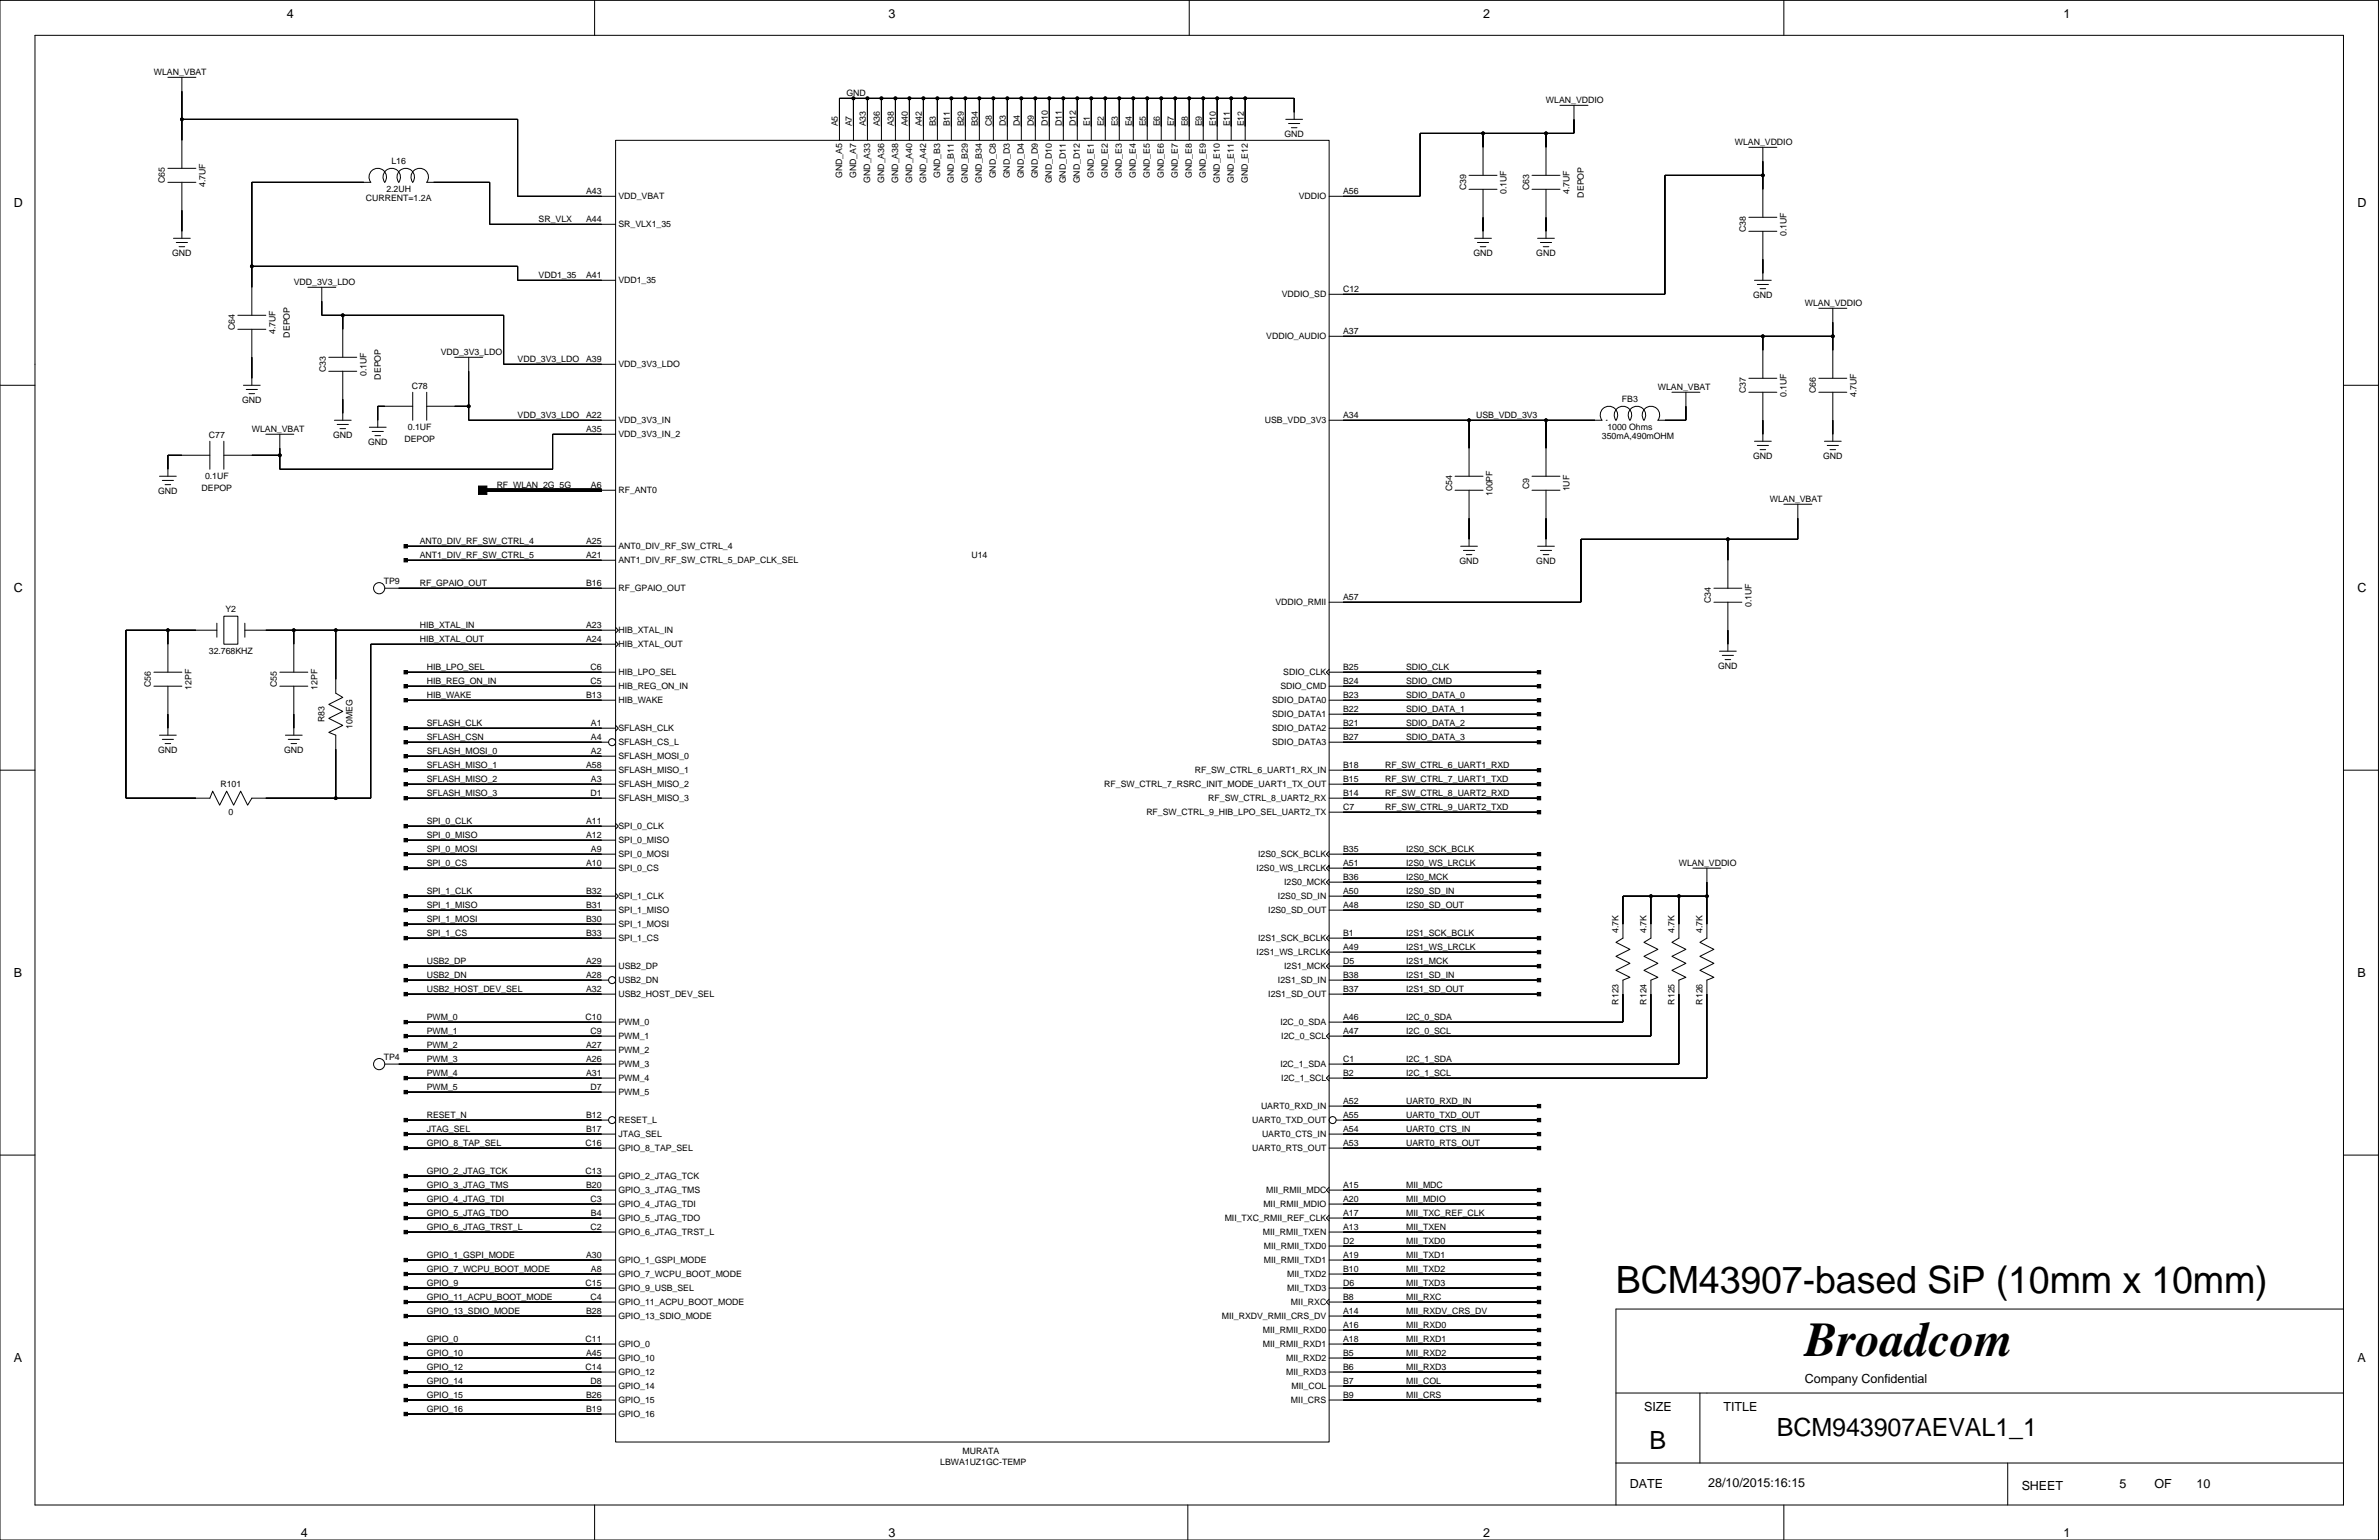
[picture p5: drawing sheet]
<svg xmlns="http://www.w3.org/2000/svg" width="432mm" height="279mm" viewBox="0 0 432 279" stroke-linecap="round" stroke-linejoin="round" font-family="sans-serif">
<defs><g id="words">
<text font-size="8.8" x="327.6" y="246.1">Broadcom</text>
<text font-size="6.8" x="293.3" y="234.7">BCM43907-based SiP (10mm x 10mm)</text>
<g font-size="4.6">
<text x="299.4" y="263">B</text>
<text x="322.5" y="260.6">BCM943907AEVAL1_1</text>
</g>
<g font-size="2.3">
<text x="52.1" y="3.4">4</text>
<text x="161.3" y="3.4">3</text>
<text x="269.2" y="3.4">2</text>
<text x="374.6" y="3.4">1</text>
<text x="2.5" y="37.6">D</text>
<text x="427.9" y="37.6">D</text>
<text x="2.5" y="107.5">C</text>
<text x="427.9" y="107.5">C</text>
<text x="2.5" y="177.3">B</text>
<text x="427.9" y="177.3">B</text>
<text x="2.5" y="247.1">A</text>
<text x="327.6" y="250.9">Company Confidential</text>
<text x="427.9" y="247.1">A</text>
<text x="298.4" y="256">SIZE</text>
<text x="312.8" y="256">TITLE</text>
<text x="310.1" y="269.7">28/10/2015:16:15</text>
<text x="384.7" y="270">5</text>
<text x="398.7" y="270">10</text>
<text x="295.8" y="270">DATE</text>
<text x="366.9" y="270.2">SHEET</text>
<text x="391.1" y="270">OF</text>
<text x="54.6" y="278.9">4</text>
<text x="161.3" y="278.9">3</text>
<text x="269.2" y="278.9">2</text>
<text x="374.6" y="278.9">1</text>
</g>
<g font-size="1.6">
<text x="27.9" y="13.7">WLAN_VBAT</text>
<text x="153.6" y="17.5">GND</text>
<text x="152.1" y="22.9" transform="rotate(-90 152.1 22.9)">A5</text>
<text x="154.6" y="22.9" transform="rotate(-90 154.6 22.9)">A7</text>
<text x="157.2" y="22.9" transform="rotate(-90 157.2 22.9)">A33</text>
<text x="159.7" y="22.9" transform="rotate(-90 159.7 22.9)">A36</text>
<text x="162.2" y="22.9" transform="rotate(-90 162.2 22.9)">A38</text>
<text x="164.8" y="22.9" transform="rotate(-90 164.8 22.9)">A40</text>
<text x="167.3" y="22.9" transform="rotate(-90 167.3 22.9)">A42</text>
<text x="169.9" y="22.9" transform="rotate(-90 169.9 22.9)">B3</text>
<text x="172.4" y="22.9" transform="rotate(-90 172.4 22.9)">B11</text>
<text x="174.9" y="22.9" transform="rotate(-90 174.9 22.9)">B29</text>
<text x="177.5" y="22.9" transform="rotate(-90 177.5 22.9)">B34</text>
<text x="180" y="22.9" transform="rotate(-90 180 22.9)">C8</text>
<text x="182.6" y="22.9" transform="rotate(-90 182.6 22.9)">D3</text>
<text x="185.1" y="22.9" transform="rotate(-90 185.1 22.9)">D4</text>
<text x="187.6" y="22.9" transform="rotate(-90 187.6 22.9)">D9</text>
<text x="190.2" y="22.9" transform="rotate(-90 190.2 22.9)">D10</text>
<text x="192.7" y="22.9" transform="rotate(-90 192.7 22.9)">D11</text>
<text x="195.3" y="22.9" transform="rotate(-90 195.3 22.9)">D12</text>
<text x="197.8" y="22.9" transform="rotate(-90 197.8 22.9)">E1</text>
<text x="200.3" y="22.9" transform="rotate(-90 200.3 22.9)">E2</text>
<text x="202.9" y="22.9" transform="rotate(-90 202.9 22.9)">E3</text>
<text x="205.4" y="22.9" transform="rotate(-90 205.4 22.9)">E4</text>
<text x="208" y="22.9" transform="rotate(-90 208 22.9)">E5</text>
<text x="210.5" y="22.9" transform="rotate(-90 210.5 22.9)">E6</text>
<text x="213" y="22.9" transform="rotate(-90 213 22.9)">E7</text>
<text x="215.6" y="22.9" transform="rotate(-90 215.6 22.9)">E8</text>
<text x="218.1" y="22.9" transform="rotate(-90 218.1 22.9)">E9</text>
<text x="220.7" y="22.9" transform="rotate(-90 220.7 22.9)">E10</text>
<text x="223.2" y="22.9" transform="rotate(-90 223.2 22.9)">E11</text>
<text x="225.7" y="22.9" transform="rotate(-90 225.7 22.9)">E12</text>
<text x="280.6" y="18.7">WLAN_VDDIO</text>
<text x="71.1" y="29.7">L16</text>
<text x="233.1" y="24.9">GND</text>
<text x="314.9" y="26.4">WLAN_VDDIO</text>
<text x="29.9" y="33.3" transform="rotate(-90 29.9 33.3)">C65</text>
<text x="37.3" y="34" transform="rotate(-90 37.3 34)">4.7UF</text>
<text x="70.1" y="34.8">2.2UH</text>
<text x="106.4" y="35.3">A43</text>
<text x="152.8" y="32.3" transform="rotate(-90 152.8 32.3)">GND_A5</text>
<text x="155.4" y="32.3" transform="rotate(-90 155.4 32.3)">GND_A7</text>
<text x="157.9" y="33.2" transform="rotate(-90 157.9 33.2)">GND_A33</text>
<text x="160.5" y="33.2" transform="rotate(-90 160.5 33.2)">GND_A36</text>
<text x="163" y="33.2" transform="rotate(-90 163 33.2)">GND_A38</text>
<text x="165.5" y="33.2" transform="rotate(-90 165.5 33.2)">GND_A40</text>
<text x="168.1" y="33.2" transform="rotate(-90 168.1 33.2)">GND_A42</text>
<text x="170.6" y="32.3" transform="rotate(-90 170.6 32.3)">GND_B3</text>
<text x="173.2" y="33.2" transform="rotate(-90 173.2 33.2)">GND_B11</text>
<text x="175.7" y="33.2" transform="rotate(-90 175.7 33.2)">GND_B29</text>
<text x="178.2" y="33.2" transform="rotate(-90 178.2 33.2)">GND_B34</text>
<text x="180.8" y="32.4" transform="rotate(-90 180.8 32.4)">GND_C8</text>
<text x="183.3" y="32.4" transform="rotate(-90 183.3 32.4)">GND_D3</text>
<text x="185.9" y="32.4" transform="rotate(-90 185.9 32.4)">GND_D4</text>
<text x="188.4" y="32.4" transform="rotate(-90 188.4 32.4)">GND_D9</text>
<text x="190.9" y="33.3" transform="rotate(-90 190.9 33.3)">GND_D10</text>
<text x="193.5" y="33.3" transform="rotate(-90 193.5 33.3)">GND_D11</text>
<text x="196" y="33.3" transform="rotate(-90 196 33.3)">GND_D12</text>
<text x="198.5" y="32.3" transform="rotate(-90 198.5 32.3)">GND_E1</text>
<text x="201.1" y="32.3" transform="rotate(-90 201.1 32.3)">GND_E2</text>
<text x="203.6" y="32.3" transform="rotate(-90 203.6 32.3)">GND_E3</text>
<text x="206.2" y="32.3" transform="rotate(-90 206.2 32.3)">GND_E4</text>
<text x="208.7" y="32.3" transform="rotate(-90 208.7 32.3)">GND_E5</text>
<text x="211.2" y="32.3" transform="rotate(-90 211.2 32.3)">GND_E6</text>
<text x="213.8" y="32.3" transform="rotate(-90 213.8 32.3)">GND_E7</text>
<text x="216.3" y="32.3" transform="rotate(-90 216.3 32.3)">GND_E8</text>
<text x="218.9" y="32.3" transform="rotate(-90 218.9 32.3)">GND_E9</text>
<text x="221.4" y="33.2" transform="rotate(-90 221.4 33.2)">GND_E10</text>
<text x="223.9" y="33.2" transform="rotate(-90 223.9 33.2)">GND_E11</text>
<text x="226.5" y="33.2" transform="rotate(-90 226.5 33.2)">GND_E12</text>
<text x="243.8" y="35.3">A56</text>
<text x="266.1" y="34.5" transform="rotate(-90 266.1 34.5)">C39</text>
<text x="273.5" y="35.2" transform="rotate(-90 273.5 35.2)">0.1UF</text>
<text x="277.5" y="34.5" transform="rotate(-90 277.5 34.5)">C63</text>
<text x="284.9" y="35.2" transform="rotate(-90 284.9 35.2)">4.7UF</text>
<text x="287.5" y="35.8" transform="rotate(-90 287.5 35.8)">DEPOP</text>
<text x="66.4" y="36.5">CURRENT=1.2A</text>
<text x="97.8" y="40.3">SR_VLX</text>
<text x="106.4" y="40.3">A44</text>
<text x="112.2" y="36.1">VDD_VBAT</text>
<text x="112.2" y="41.2">SR_VLX1_35</text>
<text x="235.7" y="36.1">VDDIO</text>
<text x="31.3" y="46.5">GND</text>
<text x="267.4" y="46.5">GND</text>
<text x="278.8" y="46.5">GND</text>
<text x="316.9" y="42.1" transform="rotate(-90 316.9 42.1)">C38</text>
<text x="324.3" y="42.8" transform="rotate(-90 324.3 42.8)">0.1UF</text>
<text x="53.3" y="51.8">VDD_3V3_LDO</text>
<text x="97.8" y="50.5">VDD1_35</text>
<text x="106.4" y="50.5">A41</text>
<text x="112.2" y="51.3">VDD1_35</text>
<text x="232.7" y="53.9">VDDIO_SD</text>
<text x="243.8" y="53">C12</text>
<text x="42.6" y="59.9" transform="rotate(-90 42.6 59.9)">C64</text>
<text x="318.2" y="54.1">GND</text>
<text x="327.6" y="55.6">WLAN_VDDIO</text>
<text x="50" y="60.6" transform="rotate(-90 50 60.6)">4.7UF</text>
<text x="52.6" y="61.2" transform="rotate(-90 52.6 61.2)">DEPOP</text>
<text x="80" y="64.5">VDD_3V3_LDO</text>
<text x="94" y="65.7">VDD_3V3_LDO</text>
<text x="106.4" y="65.7">A39</text>
<text x="229.8" y="61.5">VDDIO_AUDIO</text>
<text x="243.8" y="60.6">A37</text>
<text x="59.1" y="67.5" transform="rotate(-90 59.1 67.5)">C33</text>
<text x="66.5" y="68.2" transform="rotate(-90 66.5 68.2)">0.1UF</text>
<text x="69.1" y="68.9" transform="rotate(-90 69.1 68.9)">DEPOP</text>
<text x="74.7" y="70.6">C78</text>
<text x="112.2" y="66.6">VDD_3V3_LDO</text>
<text x="300.9" y="70.8">WLAN_VBAT</text>
<text x="316.9" y="71.3" transform="rotate(-90 316.9 71.3)">C37</text>
<text x="329.6" y="71.3" transform="rotate(-90 329.6 71.3)">C66</text>
<text x="44" y="73.2">GND</text>
<text x="74" y="78">0.1UF</text>
<text x="94" y="75.9">VDD_3V3_LDO</text>
<text x="106.4" y="75.9">A22</text>
<text x="112.2" y="76.7">VDD_3V3_IN</text>
<text x="229.6" y="76.7">USB_VDD_3V3</text>
<text x="243.8" y="75.9">A34</text>
<text x="267.9" y="75.9">USB_VDD_3V3</text>
<text x="291.8" y="78">1000 Ohms</text>
<text x="294.4" y="72.9">FB3</text>
<text x="324.3" y="72" transform="rotate(-90 324.3 72)">0.1UF</text>
<text x="336.9" y="72" transform="rotate(-90 336.9 72)">4.7UF</text>
<text x="37.9" y="79.5">C77</text>
<text x="45.7" y="78.4">WLAN_VBAT</text>
<text x="60.5" y="79.5">GND</text>
<text x="66.8" y="80.8">GND</text>
<text x="73.4" y="80.2">DEPOP</text>
<text x="106.4" y="78.4">A35</text>
<text x="112.2" y="79.3">VDD_3V3_IN_2</text>
<text x="290.8" y="79.7">350mA,490mOHM</text>
<text x="318.2" y="83.3">GND</text>
<text x="330.9" y="83.3">GND</text>
<text x="28.7" y="89.7">GND</text>
<text x="36.6" y="89.1">DEPOP</text>
<text x="37.2" y="86.9">0.1UF</text>
<text x="90.1" y="88.6">RF_WLAN_2G_5G</text>
<text x="107.3" y="88.6">A6</text>
<text x="112.2" y="89.4">RF_ANT0</text>
<text x="263.6" y="89.1" transform="rotate(-90 263.6 89.1)">C54</text>
<text x="277.5" y="88.7" transform="rotate(-90 277.5 88.7)">C9</text>
<text x="284.9" y="89.2" transform="rotate(-90 284.9 89.2)">1UF</text>
<text x="270.9" y="90" transform="rotate(-90 270.9 90)">100PF</text>
<text x="321.2" y="91.1">WLAN_VBAT</text>
<text x="76.2" y="98.7">ANT0_DIV_RF_SW_CTRL_4</text>
<text x="76.2" y="101.3">ANT1_DIV_RF_SW_CTRL_5</text>
<text x="106.4" y="101.3">A21</text>
<text x="106.4" y="98.7">A25</text>
<text x="112.2" y="99.6">ANT0_DIV_RF_SW_CTRL_4</text>
<text x="176.3" y="101.3">U14</text>
<text x="69.7" y="105.9">TP9</text>
<text x="76.2" y="106.4">RF_GPAIO_OUT</text>
<text x="106.4" y="106.4">B16</text>
<text x="112.2" y="102.1">ANT1_DIV_RF_SW_CTRL_5_DAP_CLK_SEL</text>
<text x="112.2" y="107.2">RF_GPAIO_OUT</text>
<text x="264.9" y="102.4">GND</text>
<text x="278.8" y="102.4">GND</text>
<text x="40.9" y="111">Y2</text>
<text x="76.2" y="114">HIB_XTAL_IN</text>
<text x="106.4" y="114">A23</text>
<text x="231.5" y="109.7">VDDIO_RMII</text>
<text x="243.8" y="108.9">A57</text>
<text x="310.5" y="109.4" transform="rotate(-90 310.5 109.4)">C34</text>
<text x="317.9" y="110.1" transform="rotate(-90 317.9 110.1)">0.1UF</text>
<text x="37.9" y="118.6">32.768KHZ</text>
<text x="76.2" y="116.5">HIB_XTAL_OUT</text>
<text x="106.4" y="116.5">A24</text>
<text x="112.2" y="114.8">HIB_XTAL_IN</text>
<text x="112.2" y="117.4">HIB_XTAL_OUT</text>
<text x="27.4" y="124.7" transform="rotate(-90 27.4 124.7)">C56</text>
<text x="34.8" y="125.1" transform="rotate(-90 34.8 125.1)">12PF</text>
<text x="50.2" y="124.7" transform="rotate(-90 50.2 124.7)">C55</text>
<text x="57.6" y="125.1" transform="rotate(-90 57.6 125.1)">12PF</text>
<text x="77.5" y="121.6">HIB_LPO_SEL</text>
<text x="77.5" y="124.1">HIB_REG_ON_IN</text>
<text x="107.2" y="124.1">C5</text>
<text x="107.2" y="121.6">C6</text>
<text x="112.2" y="122.4">HIB_LPO_SEL</text>
<text x="112.2" y="125">HIB_REG_ON_IN</text>
<text x="232.4" y="125">SDIO_CMD</text>
<text x="232.9" y="122.4">SDIO_CLK</text>
<text x="243.8" y="124.1">B24</text>
<text x="243.8" y="121.6">B25</text>
<text x="255.2" y="124.1">SDIO_CMD</text>
<text x="255.2" y="121.6">SDIO_CLK</text>
<text x="311.9" y="121.4">GND</text>
<text x="58.9" y="131" transform="rotate(-90 58.9 131)">R83</text>
<text x="77.5" y="126.7">HIB_WAKE</text>
<text x="77.5" y="131.8">SFLASH_CLK</text>
<text x="106.4" y="126.7">B13</text>
<text x="107.3" y="131.8">A1</text>
<text x="112.2" y="127.5">HIB_WAKE</text>
<text x="230.9" y="127.5">SDIO_DATA0</text>
<text x="230.9" y="130">SDIO_DATA1</text>
<text x="243.8" y="131.8">B21</text>
<text x="243.8" y="129.2">B22</text>
<text x="243.8" y="126.7">B23</text>
<text x="255.2" y="131.8">SDIO_DATA_2</text>
<text x="255.2" y="129.2">SDIO_DATA_1</text>
<text x="255.2" y="126.7">SDIO_DATA_0</text>
<text x="28.7" y="136.7">GND</text>
<text x="51.6" y="136.7">GND</text>
<text x="64" y="132.3" transform="rotate(-90 64 132.3)">10MEG</text>
<text x="77.5" y="136.8">SFLASH_MOSI_0</text>
<text x="77.5" y="134.3">SFLASH_CSN</text>
<text x="107.3" y="136.8">A2</text>
<text x="107.3" y="134.3">A4</text>
<text x="112.2" y="132.6">SFLASH_CLK</text>
<text x="112.2" y="135.1">SFLASH_CS_L</text>
<text x="112.2" y="137.7">SFLASH_MOSI_0</text>
<text x="230.9" y="132.6">SDIO_DATA2</text>
<text x="230.9" y="135.1">SDIO_DATA3</text>
<text x="243.8" y="134.3">B27</text>
<text x="255.2" y="134.3">SDIO_DATA_3</text>
<text x="40" y="142.7">R101</text>
<text x="77.5" y="139.4">SFLASH_MISO_1</text>
<text x="77.5" y="141.9">SFLASH_MISO_2</text>
<text x="106.4" y="139.4">A58</text>
<text x="107.3" y="141.9">A3</text>
<text x="112.2" y="140.2">SFLASH_MISO_1</text>
<text x="112.2" y="142.7">SFLASH_MISO_2</text>
<text x="200.4" y="142.7">RF_SW_CTRL_7_RSRC_INIT_MODE_UART1_TX_OUT</text>
<text x="216.8" y="140.2">RF_SW_CTRL_6_UART1_RX_IN</text>
<text x="243.8" y="141.9">B15</text>
<text x="243.8" y="139.4">B18</text>
<text x="251.4" y="141.9">RF_SW_CTRL_7_UART1_TXD</text>
<text x="251.4" y="139.4">RF_SW_CTRL_6_UART1_RXD</text>
<text x="41.5" y="147.8">0</text>
<text x="77.5" y="144.4">SFLASH_MISO_3</text>
<text x="77.5" y="149.5">SPI_0_CLK</text>
<text x="106.4" y="149.5">A11</text>
<text x="107.2" y="144.4">D1</text>
<text x="112.2" y="145.3">SFLASH_MISO_3</text>
<text x="208.1" y="147.8">RF_SW_CTRL_9_HIB_LPO_SEL_UART2_TX</text>
<text x="219.3" y="145.3">RF_SW_CTRL_8_UART2_RX</text>
<text x="243.8" y="147">C7</text>
<text x="243.8" y="144.4">B14</text>
<text x="251.4" y="147">RF_SW_CTRL_9_UART2_TXD</text>
<text x="251.4" y="144.4">RF_SW_CTRL_8_UART2_RXD</text>
<text x="77.5" y="152.1">SPI_0_MISO</text>
<text x="77.5" y="154.6">SPI_0_MOSI</text>
<text x="106.4" y="152.1">A12</text>
<text x="107.3" y="154.6">A9</text>
<text x="112.2" y="150.4">SPI_0_CLK</text>
<text x="112.2" y="152.9">SPI_0_MISO</text>
<text x="112.2" y="155.4">SPI_0_MOSI</text>
<text x="228.4" y="155.4">I2S0_SCK_BCLK</text>
<text x="243.8" y="154.6">B35</text>
<text x="255.2" y="154.6">I2S0_SCK_BCLK</text>
<text x="77.5" y="157.1">SPI_0_CS</text>
<text x="106.4" y="157.1">A10</text>
<text x="112.2" y="158">SPI_0_CS</text>
<text x="228.1" y="158">I2S0_WS_LRCLK</text>
<text x="233.1" y="160.5">I2S0_MCK</text>
<text x="243.8" y="159.7">B36</text>
<text x="243.8" y="157.1">A51</text>
<text x="255.2" y="159.7">I2S0_MCK</text>
<text x="255.2" y="157.1">I2S0_WS_LRCLK</text>
<text x="304.7" y="157.1">WLAN_VDDIO</text>
<text x="77.5" y="162.2">SPI_1_CLK</text>
<text x="77.5" y="164.8">SPI_1_MISO</text>
<text x="77.5" y="167.3">SPI_1_MOSI</text>
<text x="106.4" y="167.3">B30</text>
<text x="106.4" y="164.8">B31</text>
<text x="106.4" y="162.2">B32</text>
<text x="112.2" y="163.1">SPI_1_CLK</text>
<text x="112.2" y="165.6">SPI_1_MISO</text>
<text x="230.2" y="165.6">I2S0_SD_OUT</text>
<text x="232" y="163.1">I2S0_SD_IN</text>
<text x="243.8" y="164.8">A48</text>
<text x="243.8" y="162.2">A50</text>
<text x="255.2" y="164.8">I2S0_SD_OUT</text>
<text x="255.2" y="162.2">I2S0_SD_IN</text>
<text x="77.5" y="169.8">SPI_1_CS</text>
<text x="106.4" y="169.8">B33</text>
<text x="112.2" y="168.1">SPI_1_MOSI</text>
<text x="112.2" y="170.7">SPI_1_CS</text>
<text x="228.1" y="173.2">I2S1_WS_LRCLK</text>
<text x="228.4" y="170.7">I2S1_SCK_BCLK</text>
<text x="243.8" y="172.4">A49</text>
<text x="243.8" y="169.8">B1</text>
<text x="255.2" y="172.4">I2S1_WS_LRCLK</text>
<text x="255.2" y="169.8">I2S1_SCK_BCLK</text>
<text x="293.8" y="169.3" transform="rotate(-90 293.8 169.3)">4.7K</text>
<text x="298.9" y="169.3" transform="rotate(-90 298.9 169.3)">4.7K</text>
<text x="303.9" y="169.3" transform="rotate(-90 303.9 169.3)">4.7K</text>
<text x="309" y="169.3" transform="rotate(-90 309 169.3)">4.7K</text>
<text x="77.5" y="174.9">USB2_DP</text>
<text x="77.5" y="177.5">USB2_DN</text>
<text x="106.4" y="177.5">A28</text>
<text x="106.4" y="174.9">A29</text>
<text x="112.2" y="175.8">USB2_DP</text>
<text x="112.2" y="178.3">USB2_DN</text>
<text x="232" y="178.3">I2S1_SD_IN</text>
<text x="233.1" y="175.8">I2S1_MCK</text>
<text x="243.8" y="177.5">B38</text>
<text x="243.8" y="174.9">D5</text>
<text x="255.2" y="174.9">I2S1_MCK</text>
<text x="255.2" y="177.5">I2S1_SD_IN</text>
<text x="77.5" y="180">USB2_HOST_DEV_SEL</text>
<text x="77.5" y="185.1">PWM_0</text>
<text x="106.3" y="185.1">C10</text>
<text x="106.4" y="180">A32</text>
<text x="112.2" y="180.8">USB2_HOST_DEV_SEL</text>
<text x="112.2" y="185.9">PWM_0</text>
<text x="230.2" y="180.8">I2S1_SD_OUT</text>
<text x="232.4" y="185.9">I2C_0_SDA</text>
<text x="243.8" y="185.1">A46</text>
<text x="243.8" y="180">B37</text>
<text x="255.2" y="180">I2S1_SD_OUT</text>
<text x="255.2" y="185.1">I2C_0_SDA</text>
<text x="293.8" y="182.3" transform="rotate(-90 293.8 182.3)">R123</text>
<text x="298.9" y="182.3" transform="rotate(-90 298.9 182.3)">R124</text>
<text x="303.9" y="182.3" transform="rotate(-90 303.9 182.3)">R125</text>
<text x="309" y="182.3" transform="rotate(-90 309 182.3)">R126</text>
<text x="77.5" y="187.6">PWM_1</text>
<text x="77.5" y="190.2">PWM_2</text>
<text x="106.4" y="190.2">A27</text>
<text x="107.2" y="187.6">C9</text>
<text x="112.2" y="188.5">PWM_1</text>
<text x="112.2" y="191">PWM_2</text>
<text x="232.6" y="188.5">I2C_0_SCL</text>
<text x="243.8" y="187.6">A47</text>
<text x="255.2" y="187.6">I2C_0_SCL</text>
<text x="69.7" y="192.3">TP4</text>
<text x="77.5" y="197.8">PWM_5</text>
<text x="77.5" y="192.7">PWM_3</text>
<text x="77.5" y="195.2">PWM_4</text>
<text x="106.4" y="195.2">A31</text>
<text x="106.4" y="192.7">A26</text>
<text x="107.2" y="197.8">D7</text>
<text x="112.2" y="193.5">PWM_3</text>
<text x="112.2" y="196.1">PWM_4</text>
<text x="232.4" y="193.5">I2C_1_SDA</text>
<text x="232.6" y="196.1">I2C_1_SCL</text>
<text x="243.8" y="195.2">B2</text>
<text x="243.8" y="192.7">C1</text>
<text x="255.2" y="195.2">I2C_1_SCL</text>
<text x="255.2" y="192.7">I2C_1_SDA</text>
<text x="77.5" y="202.9">RESET_N</text>
<text x="106.4" y="202.9">B12</text>
<text x="112.2" y="198.6">PWM_5</text>
<text x="112.2" y="203.7">RESET_L</text>
<text x="227.3" y="203.7">UART0_TXD_OUT</text>
<text x="228.9" y="201.2">UART0_RXD_IN</text>
<text x="243.8" y="202.9">A55</text>
<text x="243.8" y="200.3">A52</text>
<text x="255.2" y="202.9">UART0_TXD_OUT</text>
<text x="255.2" y="200.3">UART0_RXD_IN</text>
<text x="77.5" y="205.4">JTAG_SEL</text>
<text x="77.5" y="207.9">GPIO_8_TAP_SEL</text>
<text x="106.3" y="207.9">C16</text>
<text x="106.4" y="205.4">B17</text>
<text x="112.2" y="206.2">JTAG_SEL</text>
<text x="112.2" y="208.8">GPIO_8_TAP_SEL</text>
<text x="227.3" y="208.8">UART0_RTS_OUT</text>
<text x="229.1" y="206.2">UART0_CTS_IN</text>
<text x="243.8" y="207.9">A53</text>
<text x="243.8" y="205.4">A54</text>
<text x="255.2" y="205.4">UART0_CTS_IN</text>
<text x="255.2" y="207.9">UART0_RTS_OUT</text>
<text x="77.5" y="213">GPIO_2_JTAG_TCK</text>
<text x="77.5" y="215.6">GPIO_3_JTAG_TMS</text>
<text x="106.3" y="213">C13</text>
<text x="106.4" y="215.6">B20</text>
<text x="112.2" y="213.8">GPIO_2_JTAG_TCK</text>
<text x="243.8" y="215.6">A15</text>
<text x="255.2" y="215.6">MII_MDC</text>
<text x="77.5" y="220.6">GPIO_5_JTAG_TDO</text>
<text x="77.5" y="218.1">GPIO_4_JTAG_TDI</text>
<text x="107.2" y="218.1">C3</text>
<text x="107.3" y="220.6">B4</text>
<text x="112.2" y="216.4">GPIO_3_JTAG_TMS</text>
<text x="112.2" y="218.9">GPIO_4_JTAG_TDI</text>
<text x="112.2" y="221.5">GPIO_5_JTAG_TDO</text>
<text x="222.3" y="221.5">MII_TXC_RMII_REF_CLK</text>
<text x="229.3" y="218.9">MII_RMII_MDIO</text>
<text x="229.8" y="216.4">MII_RMII_MDC</text>
<text x="243.8" y="220.6">A17</text>
<text x="243.8" y="218.1">A20</text>
<text x="255.2" y="220.6">MII_TXC_REF_CLK</text>
<text x="255.2" y="218.1">MII_MDIO</text>
<text x="77.5" y="223.2">GPIO_6_JTAG_TRST_L</text>
<text x="107.2" y="223.2">C2</text>
<text x="112.2" y="224">GPIO_6_JTAG_TRST_L</text>
<text x="229.2" y="224">MII_RMII_TXEN</text>
<text x="229.4" y="226.5">MII_RMII_TXD0</text>
<text x="243.8" y="225.7">D2</text>
<text x="243.8" y="223.2">A13</text>
<text x="255.2" y="223.2">MII_TXEN</text>
<text x="255.2" y="225.7">MII_TXD0</text>
<text x="77.5" y="233.3">GPIO_9</text>
<text x="77.5" y="228.2">GPIO_1_GSPI_MODE</text>
<text x="77.5" y="230.8">GPIO_7_WCPU_BOOT_MODE</text>
<text x="106.3" y="233.3">C15</text>
<text x="106.4" y="228.2">A30</text>
<text x="107.3" y="230.8">A8</text>
<text x="112.2" y="229.1">GPIO_1_GSPI_MODE</text>
<text x="112.2" y="231.6">GPIO_7_WCPU_BOOT_MODE</text>
<text x="229.4" y="229.1">MII_RMII_TXD1</text>
<text x="233.6" y="231.6">MII_TXD2</text>
<text x="243.8" y="233.3">D6</text>
<text x="243.8" y="230.8">B10</text>
<text x="243.8" y="228.2">A19</text>
<text x="255.2" y="228.2">MII_TXD1</text>
<text x="255.2" y="230.8">MII_TXD2</text>
<text x="255.2" y="233.3">MII_TXD3</text>
<text x="77.5" y="235.9">GPIO_11_ACPU_BOOT_MODE</text>
<text x="77.5" y="238.4">GPIO_13_SDIO_MODE</text>
<text x="106.4" y="238.4">B28</text>
<text x="107.2" y="235.9">C4</text>
<text x="112.2" y="234.2">GPIO_9_USB_SEL</text>
<text x="112.2" y="236.7">GPIO_11_ACPU_BOOT_MODE</text>
<text x="112.2" y="239.2">GPIO_13_SDIO_MODE</text>
<text x="221.8" y="239.2">MII_RXDV_RMII_CRS_DV</text>
<text x="233.6" y="234.2">MII_TXD3</text>
<text x="234.3" y="236.7">MII_RXC</text>
<text x="243.8" y="238.4">A14</text>
<text x="243.8" y="235.9">B8</text>
<text x="255.2" y="238.4">MII_RXDV_CRS_DV</text>
<text x="255.2" y="235.9">MII_RXC</text>
<text x="77.5" y="243.5">GPIO_0</text>
<text x="106.3" y="243.5">C11</text>
<text x="112.2" y="244.3">GPIO_0</text>
<text x="229.2" y="241.8">MII_RMII_RXD0</text>
<text x="229.2" y="244.3">MII_RMII_RXD1</text>
<text x="243.8" y="243.5">A18</text>
<text x="243.8" y="240.9">A16</text>
<text x="255.2" y="243.5">MII_RXD1</text>
<text x="255.2" y="240.9">MII_RXD0</text>
<text x="77.5" y="246">GPIO_10</text>
<text x="77.5" y="248.6">GPIO_12</text>
<text x="77.5" y="251.1">GPIO_14</text>
<text x="106.3" y="248.6">C14</text>
<text x="106.4" y="246">A45</text>
<text x="107.2" y="251.1">D8</text>
<text x="112.2" y="246.9">GPIO_10</text>
<text x="112.2" y="249.4">GPIO_12</text>
<text x="112.2" y="251.9">GPIO_14</text>
<text x="233.4" y="246.9">MII_RXD2</text>
<text x="233.4" y="249.4">MII_RXD3</text>
<text x="234.4" y="251.9">MII_COL</text>
<text x="243.8" y="251.1">B7</text>
<text x="243.8" y="248.6">B6</text>
<text x="243.8" y="246">B5</text>
<text x="255.2" y="246">MII_RXD2</text>
<text x="255.2" y="248.6">MII_RXD3</text>
<text x="255.2" y="251.1">MII_COL</text>
<text x="77.5" y="253.6">GPIO_15</text>
<text x="77.5" y="256.2">GPIO_16</text>
<text x="106.4" y="256.2">B19</text>
<text x="106.4" y="253.6">B26</text>
<text x="112.2" y="254.5">GPIO_15</text>
<text x="112.2" y="257">GPIO_16</text>
<text x="234.3" y="254.5">MII_CRS</text>
<text x="243.8" y="253.6">B9</text>
<text x="255.2" y="253.6">MII_CRS</text>
<text x="174.7" y="263.8">MURATA</text>
<text x="170.6" y="265.8">LBWA1UZ1GC-TEMP</text>
</g>
</g></defs>
<g fill="none" stroke="#000" stroke-width=".18">
<path d="M0 .1h431.7v279.3h-431.7zM6.3 6.4h419.1v266.7h-419.1zM30.5 14h5.1M33 14v16.5M107.9 .1v6.3M154.9 17.8v7.7M157.4 17.8v7.7M160 17.8v7.7M162.5 17.8v7.7M165.1 17.8v7.7M167.6 17.8v7.7M170.1 17.8v7.7"/>
<path d="M172.7 17.8v7.7M175.2 17.8v7.7M177.8 17.8v7.7M180.3 17.8v7.7M182.8 17.8v7.7M185.4 17.8v7.7M187.9 17.8v7.7M190.5 17.8v7.7M193 17.8v7.7M195.5 17.8v7.7M198.1 17.8v7.7M200.6 17.8v7.7"/>
<path d="M203.2 17.8v7.7M205.7 17.8v7.7M208.2 17.8v7.7M210.8 17.8v7.7M213.3 17.8v7.7M215.9 .1v6.3M215.9 17.8v7.7M218.4 17.8v7.7M220.9 17.8v7.7M223.5 17.8v7.7M226 17.8v7.7M283.1 19.1h5.1"/>
<path d="M285.7 19.1v5.1h-27.9v11.4h-16.6M323.8 .1v6.3M30.5 33.1h5.1M30.5 30.5h5.1M33 33.1v10.1M33 21.6h61v14h17.7M111.7 25.5h129.5v236.1h-129.5zM233.4 21.6h3M233.9 22.4h2M234.4 23.2h1M234.9 21.6v-3.8h-82.5v7.7M266.6 34.3h5.1"/>
<path d="M266.6 31.8h5.1M269.2 24.2v7.6M269.2 34.3v8.9M278.1 34.3h5M278.1 31.8h5M280.6 24.2v7.6M280.6 34.3v8.9M317.4 39.4h5.1M317.4 26.7h5.1M320 26.7v12.7M320 31.8h-17.8v21.6h-61M31.5 43.2h3"/>
<path d="M32 44h2M32.5 44.8h1M43.2 59.7h5M43.2 57.2h5M45.7 48.3h48.3v2.6h17.7M45.7 59.7v10.2M55.9 52.1h5M58.4 52.1v5.1h33v8.9h20.3M62.2 57.2v7.6M111.7 40.7h-22.8v-7.6h-11.4a1.59 1.59 0 0 0-.3-2.1 1.59 1.59 0 0 0-2.1 0 1.59 1.59 0 0 0-.2 2.1 1.59 1.59 0 0 0-.2-2.1 1.59 1.59 0 0 0-2.1 0 1.59 1.59 0 0 0-.2 2.1 1.59 1.59 0 0 0-.2-2.1 1.59 1.59 0 0 0-2.2 0 1.59 1.59 0 0 0-.2 2.1 1.59 1.59 0 0 0-.2-2.1 1.59 1.59 0 0 0-2.1 0 1.59 1.59 0 0 0-.2 2.1h-21.6v24.1M267.7 43.2h3M268.2 44h2"/>
<path d="M268.7 44.8h1M279.1 43.2h3M279.6 44h2M280.1 44.8h1M317.4 42h5.1M318.4 50.9h3.1M319 51.6h2M319.5 52.4h1M320 42v8.9M330.1 55.9h5.1M332.7 55.9v12.7M0 69.9h6.3"/>
<path d="M44.2 69.9h3M44.7 70.7h2M45.2 71.4h1M48.2 78.8h5.1M50.8 78.8v6.3h49.5v-6.3h11.4M59.7 67.4h5.1M59.7 64.8h5.1M60.7 76.2h3M61.2 77h2M61.7 77.8h1M62.2 67.4v8.8M67 77.5h3.1"/>
<path d="M67.5 78.3h2.1M68.1 79h1M74.9 73.7h-6.3v3.8M74.9 71.2v5M77.5 73.7h7.6M77.5 71.2v5M82.5 64.8h5.1M85.1 64.8v11.4h26.6M241.2 61h91.5M266.6 76.2v10.2M280.6 76.2v10.2M291.5 76.2h.1"/>
<path d="M303.5 71.2h5M306 71.2v5h-5.1a1.59 1.59 0 0 0-.2-2.1 1.59 1.59 0 0 0-2.1 0 1.59 1.59 0 0 0-.2 2.1 1.59 1.59 0 0 0-.2-2.1 1.59 1.59 0 0 0-2.2 0 1.59 1.59 0 0 0-.2 2.1 1.59 1.59 0 0 0-.2-2.1 1.59 1.59 0 0 0-2.1 0 1.59 1.59 0 0 0-.2 2.1 1.59 1.59 0 0 0-.2-2.1 1.59 1.59 0 0 0-2.1 0 1.59 1.59 0 0 0-.2 2.1h-49.6M317.4 71.2h5.1M317.4 68.6h5.1M320 61v7.6M320 71.2v8.9M330.1 71.2h5.1M330.1 68.6h5.1M332.7 71.2v8.9M425.4 69.9h6.3M28.9 86.4h3.1M29.5 87.2h2"/>
<path d="M30 87.9h1M38.1 82.6h-7.6v3.8M38.1 80.1v5M40.6 82.6h10.2M40.6 80.1v5M73.6 99.1h38.1M109.2 88.9h2.5M264.1 88.9h5.1M264.1 86.4h5.1M265.1 99.1h3.1M265.6 99.9h2.1M266.6 88.9v10.2"/>
<path d="M278.1 88.9h5M278.1 86.4h5M279.1 99.1h3M279.6 99.9h2M280.6 88.9v10.2M313.6 97.8v8.9M318.4 80.1h3.1M319 80.8h2M319.5 81.6h1M323.8 91.5h5.1M326.3 91.5v6.3h-39.3v11.5h-45.8M331.1 80.1h3.1"/>
<path d="M331.6 80.8h2.1M332.2 81.6h1M30.5 114.3v7.7M39.4 114.3h-16.5v30.5h15.2l.5-1.3 1.3 2.6 1.2-2.6 1.3 2.6 1.3-2.6 1.2 2.6 .8-1.3h21.6v-27.9h44.4M39.4 113.1v2.5M40.6 111.8h2.6v5.1h-2.6zM44.4 114.3h67.3M44.4 113.1v2.5M53.3 114.3v7.7M60.9 114.3v11.5l1.3 .7-2.5 1.3 2.5 1.3-2.5 1.2 2.5 1.3-2.5 1.3 1.2 .5v11.4M69.8 106.7h41.9M73.6 101.6h38.1"/>
<path d="M111.7 113.8l.5 .5-.5 .5M111.7 116.4l.5 .5-.5 .5M266.1 100.6h1M280.1 100.6h1M311.1 106.7h5.1M311.1 109.3h5.1M312.1 118.1h3M312.6 118.9h2M313.1 119.7h1M313.6 109.3v8.8M0 139.7h6.3M27.9 124.5h5.1"/>
<path d="M27.9 122h5.1M28.9 133.4h3.1M29.5 134.1h2M30 134.9h1M30.5 124.5v8.9M50.8 124.5h5.1M50.8 122h5.1M51.8 133.4h3.1M52.3 134.1h2M52.8 134.9h1M53.3 124.5v8.9M73.6 139.7h38.1"/>
<path d="M73.6 124.5h38.1M73.6 122h38.1M73.6 127h38.1M73.6 132.1h38.1M73.6 137.2h38.1M73.6 134.7h36.9M111.7 131.6l.5 .5-.5 .5M241.2 121.4l-.5 .6 .5 .5M241.2 139.7h38.1M241.2 124.5h38.1M241.2 122h38.1M241.2 127h38.1"/>
<path d="M241.2 132.1h38.1M241.2 134.7h38.1M241.2 129.6h38.1M425.4 139.7h6.3M73.6 144.8h38.1M73.6 142.3h38.1M73.6 149.9h38.1M73.6 152.4h38.1M73.6 155h38.1M73.6 157.5h38.1M111.7 149.4l.5 .5-.5 .5M241.2 154.5l-.5 .5 .5 .5"/>
<path d="M241.2 159.5l-.5 .5 .5 .6M241.2 144.8h38.1M241.2 142.3h38.1M241.2 155h38.1M241.2 147.3h38.1M279.3 157.5h-38.1v-.5l-.5 .5 .5 .5M307.3 157.5h5M309.8 157.5v12.7l-1.3 .8 2.6 1.2-2.6 1.3 2.6 1.3-2.6 1.2 2.6 1.3-1.3 .5v17.8h-68.6M73.6 170.2h38.1M73.6 162.6h38.1M73.6 165.1h38.1M73.6 167.7h38.1"/>
<path d="M73.6 175.3h38.1M73.6 177.8h36.9M111.7 162.1l.5 .5-.5 .5M241.2 174.8l-.5 .5 .5 .5M241.2 172.2l-.5 .5 .5 .6M241.2 169.7l-.5 .5 .5 .5M241.2 170.2h38.1M241.2 162.6h38.1M241.2 165.1h38.1M241.2 175.3h38.1M241.2 177.8h38.1M241.2 160h38.1"/>
<path d="M241.2 172.7h38.1M299.7 162.6v7.6l-1.3 .8 2.5 1.2-2.5 1.3 2.5 1.3-2.5 1.2 2.5 1.3-1.2 .5v10.2h-58.5M304.7 162.6v7.6l-1.2 .8 2.5 1.2-2.5 1.3 2.5 1.3-2.5 1.2 2.5 1.3-1.3 .5v15.3h-63.5M309.8 162.6h-15.2v7.6l-1.3 .8 2.5 1.2-2.5 1.3 2.5 1.3-2.5 1.2 2.5 1.3-1.2 .5v7.6h-53.4M69.8 193.1h41.9M73.6 180.4h38.1M73.6 198.1h38.1M73.6 188h38.1M73.6 195.6h38.1M73.6 185.4h38.1M73.6 190.5h38.1M241.2 195.1l-.5 .5 .5 .5"/>
<path d="M241.2 187.5l-.5 .5 .5 .5M241.2 180.4h38.1M0 209.6h6.3M73.6 205.8h38.1M73.6 203.2h36.9M73.6 208.3h38.1M73.6 213.4h38.1M73.6 215.9h38.1M73.6 218.5h38.1M241.2 215.4l-.5 .5 .5 .5M241.2 205.8h38.1M241.2 208.3h38.1"/>
<path d="M241.2 215.9h38.1M241.2 218.5h38.1M241.2 200.7h38.1M242.5 203.2h36.8M425.4 209.6h6.3M73.6 221h38.1M73.6 223.5h38.1M73.6 228.6h38.1M73.6 238.8h38.1M73.6 231.2h38.1M73.6 233.7h38.1M73.6 236.2h38.1"/>
<path d="M241.2 220.5l-.5 .5 .5 .5M241.2 235.7l-.5 .5 .5 .5M241.2 221h38.1M241.2 223.5h38.1M241.2 226.1h38.1M241.2 228.6h38.1M241.2 238.8h38.1M241.2 231.2h38.1M241.2 233.7h38.1M241.2 236.2h38.1M425.4 237.5h-132.1v35.6M73.6 243.8h38.1"/>
<path d="M73.6 246.4h38.1M73.6 248.9h38.1M73.6 251.5h38.1M73.6 254h38.1M73.6 256.5h38.1M241.2 243.8h38.1M241.2 241.3h38.1M241.2 246.4h38.1M241.2 248.9h38.1M241.2 251.5h38.1M241.2 254h38.1M293.3 252.7h132.1"/>
<path d="M308.5 252.7v12.7M107.9 273.1v6.3M215.6 273.1v6.3M293.3 265.4h132.1M323.8 273.1v6.3M364.4 265.4v7.7"/>
<circle cx="154.9" cy="17.8" r=".25"/>
<circle cx="157.4" cy="17.8" r=".25"/>
<circle cx="160" cy="17.8" r=".25"/>
<circle cx="162.5" cy="17.8" r=".25"/>
<circle cx="165.1" cy="17.8" r=".25"/>
<circle cx="167.6" cy="17.8" r=".25"/>
<circle cx="170.1" cy="17.8" r=".25"/>
<circle cx="172.7" cy="17.8" r=".25"/>
<circle cx="175.2" cy="17.8" r=".25"/>
<circle cx="177.8" cy="17.8" r=".25"/>
<circle cx="180.3" cy="17.8" r=".25"/>
<circle cx="182.8" cy="17.8" r=".25"/>
<circle cx="185.4" cy="17.8" r=".25"/>
<circle cx="187.9" cy="17.8" r=".25"/>
<circle cx="190.5" cy="17.8" r=".25"/>
<circle cx="193" cy="17.8" r=".25"/>
<circle cx="195.5" cy="17.8" r=".25"/>
<circle cx="198.1" cy="17.8" r=".25"/>
<circle cx="200.6" cy="17.8" r=".25"/>
<circle cx="203.2" cy="17.8" r=".25"/>
<circle cx="205.7" cy="17.8" r=".25"/>
<circle cx="208.2" cy="17.8" r=".25"/>
<circle cx="210.8" cy="17.8" r=".25"/>
<circle cx="213.3" cy="17.8" r=".25"/>
<circle cx="215.9" cy="17.8" r=".25"/>
<circle cx="218.4" cy="17.8" r=".25"/>
<circle cx="220.9" cy="17.8" r=".25"/>
<circle cx="223.5" cy="17.8" r=".25"/>
<circle cx="226" cy="17.8" r=".25"/>
<circle cx="33" cy="21.6" r=".25"/>
<circle cx="269.2" cy="24.2" r=".25"/>
<circle cx="280.6" cy="24.2" r=".25"/>
<circle cx="320" cy="31.8" r=".25"/>
<circle cx="45.7" cy="48.3" r=".25"/>
<circle cx="62.2" cy="57.2" r=".25"/>
<circle cx="85.1" cy="73.7" r=".25"/>
<circle cx="266.6" cy="76.2" r=".25"/>
<circle cx="280.6" cy="76.2" r=".25"/>
<circle cx="320" cy="61" r=".25"/>
<circle cx="332.7" cy="61" r=".25"/>
<circle cx="50.8" cy="82.6" r=".25"/>
<circle cx="313.6" cy="97.8" r=".25"/>
<circle cx="30.5" cy="114.3" r=".25"/>
<circle cx="53.3" cy="114.3" r=".25"/>
<circle cx="60.9" cy="114.3" r=".25"/>
<circle cx="68.8" cy="106.7" r="1.02"/>
<circle cx="111.1" cy="134.7" r=".63"/>
<circle cx="60.9" cy="144.8" r=".25"/>
<circle cx="111.1" cy="177.8" r=".63"/>
<circle cx="299.7" cy="162.6" r=".25"/>
<circle cx="304.7" cy="162.6" r=".25"/>
<circle cx="309.8" cy="162.6" r=".25"/>
<circle cx="68.8" cy="193.1" r="1.02"/>
<circle cx="111.1" cy="203.2" r=".63"/>
<circle cx="241.9" cy="203.2" r=".63"/>
</g>
<g fill="#000" stroke="#000" stroke-width=".18">
<path d="M33 16.6v5z" fill-rule="evenodd"/>
<path d="M152.4 17.8v5.1z" fill-rule="evenodd"/>
<path d="M154.9 17.8v5.1z" fill-rule="evenodd"/>
<path d="M152.4 17.8h2.5z" fill-rule="evenodd"/>
<path d="M157.4 17.8v5.1z" fill-rule="evenodd"/>
<path d="M154.9 17.8h2.5z" fill-rule="evenodd"/>
<path d="M160 17.8v5.1z" fill-rule="evenodd"/>
<path d="M157.4 17.8h2.6z" fill-rule="evenodd"/>
<path d="M162.5 17.8v5.1z" fill-rule="evenodd"/>
<path d="M160 17.8h2.5z" fill-rule="evenodd"/>
<path d="M165.1 17.8v5.1z" fill-rule="evenodd"/>
<path d="M162.5 17.8h2.6z" fill-rule="evenodd"/>
<path d="M167.6 17.8v5.1z" fill-rule="evenodd"/>
<path d="M165.1 17.8h2.5z" fill-rule="evenodd"/>
<path d="M167.6 17.8h2.5z" fill-rule="evenodd"/>
<path d="M170.1 17.8v5.1z" fill-rule="evenodd"/>
<path d="M172.7 17.8v5.1z" fill-rule="evenodd"/>
<path d="M170.1 17.8h2.6z" fill-rule="evenodd"/>
<path d="M175.2 17.8v5.1z" fill-rule="evenodd"/>
<path d="M172.7 17.8h2.5z" fill-rule="evenodd"/>
<path d="M177.8 17.8v5.1z" fill-rule="evenodd"/>
<path d="M175.2 17.8h2.6z" fill-rule="evenodd"/>
<path d="M180.3 17.8v5.1z" fill-rule="evenodd"/>
<path d="M177.8 17.8h2.5z" fill-rule="evenodd"/>
<path d="M182.8 17.8v5.1z" fill-rule="evenodd"/>
<path d="M180.3 17.8h2.5z" fill-rule="evenodd"/>
<path d="M185.4 17.8v5.1z" fill-rule="evenodd"/>
<path d="M182.8 17.8h2.6z" fill-rule="evenodd"/>
<path d="M187.9 17.8v5.1z" fill-rule="evenodd"/>
<path d="M185.4 17.8h2.5z" fill-rule="evenodd"/>
<path d="M187.9 17.8h2.6z" fill-rule="evenodd"/>
<path d="M190.5 17.8v5.1z" fill-rule="evenodd"/>
<path d="M193 17.8v5.1z" fill-rule="evenodd"/>
<path d="M190.5 17.8h2.5z" fill-rule="evenodd"/>
<path d="M195.5 17.8v5.1z" fill-rule="evenodd"/>
<path d="M193 17.8h2.5z" fill-rule="evenodd"/>
<path d="M198.1 17.8v5.1z" fill-rule="evenodd"/>
<path d="M195.5 17.8h2.6z" fill-rule="evenodd"/>
<path d="M200.6 17.8v5.1z" fill-rule="evenodd"/>
<path d="M198.1 17.8h2.5z" fill-rule="evenodd"/>
<path d="M203.2 17.8v5.1z" fill-rule="evenodd"/>
<path d="M200.6 17.8h2.6z" fill-rule="evenodd"/>
<path d="M205.7 17.8v5.1z" fill-rule="evenodd"/>
<path d="M203.2 17.8h2.5z" fill-rule="evenodd"/>
<path d="M208.2 17.8v5.1z" fill-rule="evenodd"/>
<path d="M205.7 17.8h2.5z" fill-rule="evenodd"/>
<path d="M210.8 17.8v5.1z" fill-rule="evenodd"/>
<path d="M208.2 17.8h2.6z" fill-rule="evenodd"/>
<path d="M213.3 17.8v5.1z" fill-rule="evenodd"/>
<path d="M210.8 17.8h2.5z" fill-rule="evenodd"/>
<path d="M215.9 17.8v5.1z" fill-rule="evenodd"/>
<path d="M213.3 17.8h2.6z" fill-rule="evenodd"/>
<path d="M218.4 17.8v5.1z" fill-rule="evenodd"/>
<path d="M215.9 17.8h2.5z" fill-rule="evenodd"/>
<path d="M220.9 17.8v5.1z" fill-rule="evenodd"/>
<path d="M218.4 17.8h2.5z" fill-rule="evenodd"/>
<path d="M223.5 17.8v5.1z" fill-rule="evenodd"/>
<path d="M220.9 17.8h2.6z" fill-rule="evenodd"/>
<path d="M226 17.8v5.1z" fill-rule="evenodd"/>
<path d="M223.5 17.8h2.5z" fill-rule="evenodd"/>
<path d="M234.9 17.8v2.6z" fill-rule="evenodd"/>
<path d="M226 17.8h8.9z" fill-rule="evenodd"/>
<path d="M33 38.2v3.8z" fill-rule="evenodd"/>
<path d="M33 21.6v3.9z" fill-rule="evenodd"/>
<path d="M45.7 33.1v15.2z" fill-rule="evenodd"/>
<path d="M45.7 33.1h20.3z" fill-rule="evenodd"/>
<path d="M78.7 33.1h10.2z" fill-rule="evenodd"/>
<path d="M88.9 33.1v7.6z" fill-rule="evenodd"/>
<path d="M94 21.6v14z" fill-rule="evenodd"/>
<path d="M33 21.6h61z" fill-rule="evenodd"/>
<path d="M94 35.6h15.2z" fill-rule="evenodd"/>
<path d="M257.8 24.2v11.4z" fill-rule="evenodd"/>
<path d="M243.8 35.6h14z" fill-rule="evenodd"/>
<path d="M269.2 39.4v2.6z" fill-rule="evenodd"/>
<path d="M269.2 24.2v2.5z" fill-rule="evenodd"/>
<path d="M257.8 24.2h11.4z" fill-rule="evenodd"/>
<path d="M280.6 39.4v2.6z" fill-rule="evenodd"/>
<path d="M269.2 24.2h11.4z" fill-rule="evenodd"/>
<path d="M280.6 24.2v2.5z" fill-rule="evenodd"/>
<path d="M285.7 21.6v2.6z" fill-rule="evenodd"/>
<path d="M280.6 24.2h5.1z" fill-rule="evenodd"/>
<path d="M302.2 31.8v21.6z" fill-rule="evenodd"/>
<path d="M320 29.3v2.5z" fill-rule="evenodd"/>
<path d="M320 31.8v2.5z" fill-rule="evenodd"/>
<path d="M302.2 31.8h17.8z" fill-rule="evenodd"/>
<path d="M45.7 48.3v3.8z" fill-rule="evenodd"/>
<path d="M58.4 54.7v2.5z" fill-rule="evenodd"/>
<path d="M62.2 57.2v2.5z" fill-rule="evenodd"/>
<path d="M58.4 57.2h3.8z" fill-rule="evenodd"/>
<path d="M62.2 57.2h29.2z" fill-rule="evenodd"/>
<path d="M91.4 57.2v8.9z" fill-rule="evenodd"/>
<path d="M94 48.3v2.6z" fill-rule="evenodd"/>
<path d="M45.7 48.3h48.3z" fill-rule="evenodd"/>
<path d="M88.9 40.7h20.3z" fill-rule="evenodd"/>
<path d="M94 50.9h15.2z" fill-rule="evenodd"/>
<path d="M243.8 53.4h58.4z" fill-rule="evenodd"/>
<path d="M320 47v2.6z" fill-rule="evenodd"/>
<path d="M332.7 58.5v2.5z" fill-rule="evenodd"/>
<path d="M45.7 64.8v3.8z" fill-rule="evenodd"/>
<path d="M62.2 72.4v2.6z" fill-rule="evenodd"/>
<path d="M68.6 73.7v2.5z" fill-rule="evenodd"/>
<path d="M68.6 73.7h1.2z" fill-rule="evenodd"/>
<path d="M85.1 73.7v2.5z" fill-rule="evenodd"/>
<path d="M85.1 67.4v6.3z" fill-rule="evenodd"/>
<path d="M82.5 73.7h2.6z" fill-rule="evenodd"/>
<path d="M100.3 78.8v6.3z" fill-rule="evenodd"/>
<path d="M91.4 66.1h17.8z" fill-rule="evenodd"/>
<path d="M100.3 78.8h8.9z" fill-rule="evenodd"/>
<path d="M85.1 76.2h24.1z" fill-rule="evenodd"/>
<path d="M266.6 76.2v5.1z" fill-rule="evenodd"/>
<path d="M243.8 76.2h22.8z" fill-rule="evenodd"/>
<path d="M280.6 76.2v5.1z" fill-rule="evenodd"/>
<path d="M266.6 76.2h14z" fill-rule="evenodd"/>
<path d="M280.6 76.2h8.9z" fill-rule="evenodd"/>
<path d="M306 73.7v2.5z" fill-rule="evenodd"/>
<path d="M302.2 76.2h3.8z" fill-rule="evenodd"/>
<path d="M320 76.2v2.6z" fill-rule="evenodd"/>
<path d="M320 61v2.5z" fill-rule="evenodd"/>
<path d="M243.8 61h76.2z" fill-rule="evenodd"/>
<path d="M332.7 76.2v2.6z" fill-rule="evenodd"/>
<path d="M320 61h12.7z" fill-rule="evenodd"/>
<path d="M332.7 61v2.5z" fill-rule="evenodd"/>
<path d="M30.5 82.6v2.5z" fill-rule="evenodd"/>
<path d="M30.5 82.6h2.5z" fill-rule="evenodd"/>
<path d="M50.8 81.3v1.3z" fill-rule="evenodd"/>
<path d="M45.7 82.6h5.1z" fill-rule="evenodd"/>
<path d="M50.8 82.6v2.5z" fill-rule="evenodd"/>
<path d="M73.3 98.8h.6v.6h-.6z" fill-rule="evenodd"/>
<path d="M86.9 88.2h1.5v1.5h-1.5z" fill-rule="evenodd"/>
<path d="M50.8 85.1h49.5z" fill-rule="evenodd"/>
<path d="M73.6 99.1h35.6z" fill-rule="evenodd"/>
<path d="M266.6 94v3.8z" fill-rule="evenodd"/>
<path d="M280.6 94v3.8z" fill-rule="evenodd"/>
<path d="M287 97.8v11.5z" fill-rule="evenodd"/>
<path d="M313.6 97.8v3.8z" fill-rule="evenodd"/>
<path d="M287 97.8h26.6z" fill-rule="evenodd"/>
<path d="M326.3 94v3.8z" fill-rule="evenodd"/>
<path d="M313.6 97.8h12.7z" fill-rule="evenodd"/>
<path d="M22.9 114.3v30.5z" fill-rule="evenodd"/>
<path d="M30.5 114.3v2.6z" fill-rule="evenodd"/>
<path d="M22.9 114.3h7.6z" fill-rule="evenodd"/>
<path d="M30.5 114.3h5.1z" fill-rule="evenodd"/>
<path d="M48.2 114.3h5.1z" fill-rule="evenodd"/>
<path d="M53.3 114.3v2.6z" fill-rule="evenodd"/>
<path d="M53.3 114.3h7.6z" fill-rule="evenodd"/>
<path d="M60.9 114.3v8.9z" fill-rule="evenodd"/>
<path d="M67.3 116.9v27.9z" fill-rule="evenodd"/>
<path d="M73.3 101.3h.6v.6h-.6z" fill-rule="evenodd"/>
<path d="M73.6 101.6h35.6z" fill-rule="evenodd"/>
<path d="M72.4 106.7h36.8z" fill-rule="evenodd"/>
<path d="M60.9 114.3h48.3z" fill-rule="evenodd"/>
<path d="M67.3 116.9h41.9z" fill-rule="evenodd"/>
<path d="M243.8 109.3h43.2z" fill-rule="evenodd"/>
<path d="M313.6 114.3v2.6z" fill-rule="evenodd"/>
<path d="M30.5 129.6v2.5z" fill-rule="evenodd"/>
<path d="M53.3 129.6v2.5z" fill-rule="evenodd"/>
<path d="M60.9 135.9v8.9z" fill-rule="evenodd"/>
<path d="M73.3 121.7h.6v.6h-.6z" fill-rule="evenodd"/>
<path d="M73.3 124.2h.6v.6h-.6z" fill-rule="evenodd"/>
<path d="M73.3 126.7h.6v.6h-.6z" fill-rule="evenodd"/>
<path d="M73.3 131.8h.6v.6h-.6z" fill-rule="evenodd"/>
<path d="M73.3 136.9h.6v.6h-.6z" fill-rule="evenodd"/>
<path d="M73.3 134.3h.6v.7h-.6z" fill-rule="evenodd"/>
<path d="M73.6 122h35.6z" fill-rule="evenodd"/>
<path d="M73.6 124.5h35.6z" fill-rule="evenodd"/>
<path d="M73.6 127h35.6z" fill-rule="evenodd"/>
<path d="M73.6 132.1h35.6z" fill-rule="evenodd"/>
<path d="M73.6 139.7h35.6z" fill-rule="evenodd"/>
<path d="M73.6 137.2h35.6z" fill-rule="evenodd"/>
<path d="M73.6 134.7h35.6z" fill-rule="evenodd"/>
<path d="M279 131.8h.6v.6h-.6z" fill-rule="evenodd"/>
<path d="M279 129.3h.6v.6h-.6z" fill-rule="evenodd"/>
<path d="M279 126.7h.6v.6h-.6z" fill-rule="evenodd"/>
<path d="M279 124.2h.6v.6h-.6z" fill-rule="evenodd"/>
<path d="M279 134.3h.6v.7h-.6z" fill-rule="evenodd"/>
<path d="M279 121.7h.6v.6h-.6z" fill-rule="evenodd"/>
<path d="M243.8 132.1h35.5z" fill-rule="evenodd"/>
<path d="M243.8 129.6h35.5z" fill-rule="evenodd"/>
<path d="M243.8 127h35.5z" fill-rule="evenodd"/>
<path d="M243.8 124.5h35.5z" fill-rule="evenodd"/>
<path d="M243.8 134.7h35.5z" fill-rule="evenodd"/>
<path d="M243.8 122h35.5z" fill-rule="evenodd"/>
<path d="M243.8 139.7h35.5z" fill-rule="evenodd"/>
<path d="M22.9 144.8h12.7z" fill-rule="evenodd"/>
<path d="M48.2 144.8h12.7z" fill-rule="evenodd"/>
<path d="M60.9 144.8h6.4z" fill-rule="evenodd"/>
<path d="M73.3 139.4h.6v.6h-.6z" fill-rule="evenodd"/>
<path d="M73.3 142h.6v.6h-.6z" fill-rule="evenodd"/>
<path d="M73.3 144.5h.6v.6h-.6z" fill-rule="evenodd"/>
<path d="M73.3 149.6h.6v.6h-.6z" fill-rule="evenodd"/>
<path d="M73.3 152.1h.6v.6h-.6z" fill-rule="evenodd"/>
<path d="M73.3 154.7h.6v.6h-.6z" fill-rule="evenodd"/>
<path d="M73.3 157.2h.6v.6h-.6z" fill-rule="evenodd"/>
<path d="M73.6 142.3h35.6z" fill-rule="evenodd"/>
<path d="M73.6 144.8h35.6z" fill-rule="evenodd"/>
<path d="M73.6 149.9h35.6z" fill-rule="evenodd"/>
<path d="M73.6 152.4h35.6z" fill-rule="evenodd"/>
<path d="M73.6 155h35.6z" fill-rule="evenodd"/>
<path d="M73.6 157.5h35.6z" fill-rule="evenodd"/>
<path d="M279 157.2h.6v.6h-.6z" fill-rule="evenodd"/>
<path d="M279 154.7h.6v.6h-.6z" fill-rule="evenodd"/>
<path d="M279 142h.6v.6h-.6z" fill-rule="evenodd"/>
<path d="M279 147h.6v.7h-.6z" fill-rule="evenodd"/>
<path d="M279 144.5h.6v.6h-.6z" fill-rule="evenodd"/>
<path d="M279 139.4h.6v.6h-.6z" fill-rule="evenodd"/>
<path d="M243.8 157.5h35.5z" fill-rule="evenodd"/>
<path d="M243.8 155h35.5z" fill-rule="evenodd"/>
<path d="M243.8 142.3h35.5z" fill-rule="evenodd"/>
<path d="M243.8 147.3h35.5z" fill-rule="evenodd"/>
<path d="M243.8 144.8h35.5z" fill-rule="evenodd"/>
<path d="M73.3 169.9h.6v.6h-.6z" fill-rule="evenodd"/>
<path d="M73.3 162.3h.6v.6h-.6z" fill-rule="evenodd"/>
<path d="M73.3 164.8h.6v.6h-.6z" fill-rule="evenodd"/>
<path d="M73.3 167.4h.6v.6h-.6z" fill-rule="evenodd"/>
<path d="M73.3 175h.6v.6h-.6z" fill-rule="evenodd"/>
<path d="M73.3 177.5h.6v.6h-.6z" fill-rule="evenodd"/>
<path d="M73.6 170.2h35.6z" fill-rule="evenodd"/>
<path d="M73.6 162.6h35.6z" fill-rule="evenodd"/>
<path d="M73.6 165.1h35.6z" fill-rule="evenodd"/>
<path d="M73.6 167.7h35.6z" fill-rule="evenodd"/>
<path d="M73.6 175.3h35.6z" fill-rule="evenodd"/>
<path d="M73.6 177.8h35.6z" fill-rule="evenodd"/>
<path d="M279 159.7h.6v.7h-.6z" fill-rule="evenodd"/>
<path d="M279 164.8h.6v.6h-.6z" fill-rule="evenodd"/>
<path d="M279 175h.6v.6h-.6z" fill-rule="evenodd"/>
<path d="M279 172.4h.6v.6h-.6z" fill-rule="evenodd"/>
<path d="M279 169.9h.6v.6h-.6z" fill-rule="evenodd"/>
<path d="M279 177.5h.6v.6h-.6z" fill-rule="evenodd"/>
<path d="M279 162.3h.6v.6h-.6z" fill-rule="evenodd"/>
<path d="M243.8 160h35.5z" fill-rule="evenodd"/>
<path d="M243.8 165.1h35.5z" fill-rule="evenodd"/>
<path d="M243.8 175.3h35.5z" fill-rule="evenodd"/>
<path d="M243.8 172.7h35.5z" fill-rule="evenodd"/>
<path d="M243.8 170.2h35.5z" fill-rule="evenodd"/>
<path d="M243.8 177.8h35.5z" fill-rule="evenodd"/>
<path d="M243.8 162.6h35.5z" fill-rule="evenodd"/>
<path d="M294.6 162.6v5.1z" fill-rule="evenodd"/>
<path d="M299.7 162.6v5.1z" fill-rule="evenodd"/>
<path d="M294.6 162.6h5.1z" fill-rule="evenodd"/>
<path d="M304.7 162.6v5.1z" fill-rule="evenodd"/>
<path d="M299.7 162.6h5z" fill-rule="evenodd"/>
<path d="M309.8 162.6v5.1z" fill-rule="evenodd"/>
<path d="M304.7 162.6h5.1z" fill-rule="evenodd"/>
<path d="M309.8 160v2.6z" fill-rule="evenodd"/>
<path d="M73.3 180.1h.6v.6h-.6z" fill-rule="evenodd"/>
<path d="M73.3 197.8h.6v.6h-.6z" fill-rule="evenodd"/>
<path d="M73.3 187.7h.6v.6h-.6z" fill-rule="evenodd"/>
<path d="M73.3 195.3h.6v.6h-.6z" fill-rule="evenodd"/>
<path d="M73.3 185.1h.6v.6h-.6z" fill-rule="evenodd"/>
<path d="M73.3 190.2h.6v.6h-.6z" fill-rule="evenodd"/>
<path d="M73.6 180.4h35.6z" fill-rule="evenodd"/>
<path d="M73.6 198.1h35.6z" fill-rule="evenodd"/>
<path d="M73.6 188h35.6z" fill-rule="evenodd"/>
<path d="M72.4 193.1h36.8z" fill-rule="evenodd"/>
<path d="M73.6 195.6h35.6z" fill-rule="evenodd"/>
<path d="M73.6 185.4h35.6z" fill-rule="evenodd"/>
<path d="M73.6 190.5h35.6z" fill-rule="evenodd"/>
<path d="M279 180.1h.6v.6h-.6z" fill-rule="evenodd"/>
<path d="M243.8 180.4h35.5z" fill-rule="evenodd"/>
<path d="M294.6 180.4v5z" fill-rule="evenodd"/>
<path d="M243.8 185.4h50.8z" fill-rule="evenodd"/>
<path d="M299.7 180.4v7.6z" fill-rule="evenodd"/>
<path d="M243.8 188h55.9z" fill-rule="evenodd"/>
<path d="M304.7 180.4v12.7z" fill-rule="evenodd"/>
<path d="M243.8 193.1h60.9z" fill-rule="evenodd"/>
<path d="M309.8 180.4v15.2z" fill-rule="evenodd"/>
<path d="M243.8 195.6h66z" fill-rule="evenodd"/>
<path d="M73.3 205.5h.6v.6h-.6z" fill-rule="evenodd"/>
<path d="M73.3 202.9h.6v.6h-.6z" fill-rule="evenodd"/>
<path d="M73.3 208h.6v.6h-.6z" fill-rule="evenodd"/>
<path d="M73.3 213.1h.6v.6h-.6z" fill-rule="evenodd"/>
<path d="M73.3 215.6h.6v.6h-.6z" fill-rule="evenodd"/>
<path d="M73.3 218.2h.6v.6h-.6z" fill-rule="evenodd"/>
<path d="M73.6 205.8h35.6z" fill-rule="evenodd"/>
<path d="M73.6 203.2h35.6z" fill-rule="evenodd"/>
<path d="M73.6 208.3h35.6z" fill-rule="evenodd"/>
<path d="M73.6 213.4h35.6z" fill-rule="evenodd"/>
<path d="M73.6 215.9h35.6z" fill-rule="evenodd"/>
<path d="M73.6 218.5h35.6z" fill-rule="evenodd"/>
<path d="M279 205.5h.6v.6h-.6z" fill-rule="evenodd"/>
<path d="M279 208h.6v.6h-.6z" fill-rule="evenodd"/>
<path d="M279 202.9h.6v.6h-.6z" fill-rule="evenodd"/>
<path d="M279 200.4h.6v.6h-.6z" fill-rule="evenodd"/>
<path d="M279 215.6h.6v.6h-.6z" fill-rule="evenodd"/>
<path d="M279 218.2h.6v.6h-.6z" fill-rule="evenodd"/>
<path d="M243.8 205.8h35.5z" fill-rule="evenodd"/>
<path d="M243.8 208.3h35.5z" fill-rule="evenodd"/>
<path d="M243.8 203.2h35.5z" fill-rule="evenodd"/>
<path d="M243.8 200.7h35.5z" fill-rule="evenodd"/>
<path d="M243.8 215.9h35.5z" fill-rule="evenodd"/>
<path d="M243.8 218.5h35.5z" fill-rule="evenodd"/>
<path d="M73.3 220.7h.6v.6h-.6z" fill-rule="evenodd"/>
<path d="M73.3 223.2h.6v.6h-.6z" fill-rule="evenodd"/>
<path d="M73.3 233.4h.6v.6h-.6z" fill-rule="evenodd"/>
<path d="M73.3 228.3h.6v.6h-.6z" fill-rule="evenodd"/>
<path d="M73.3 230.8h.6v.7h-.6z" fill-rule="evenodd"/>
<path d="M73.3 235.9h.6v.6h-.6z" fill-rule="evenodd"/>
<path d="M73.3 238.5h.6v.6h-.6z" fill-rule="evenodd"/>
<path d="M73.6 221h35.6z" fill-rule="evenodd"/>
<path d="M73.6 223.5h35.6z" fill-rule="evenodd"/>
<path d="M73.6 233.7h35.6z" fill-rule="evenodd"/>
<path d="M73.6 228.6h35.6z" fill-rule="evenodd"/>
<path d="M73.6 231.2h35.6z" fill-rule="evenodd"/>
<path d="M73.6 236.2h35.6z" fill-rule="evenodd"/>
<path d="M73.6 238.8h35.6z" fill-rule="evenodd"/>
<path d="M279 220.7h.6v.6h-.6z" fill-rule="evenodd"/>
<path d="M279 223.2h.6v.6h-.6z" fill-rule="evenodd"/>
<path d="M279 225.8h.6v.6h-.6z" fill-rule="evenodd"/>
<path d="M279 228.3h.6v.6h-.6z" fill-rule="evenodd"/>
<path d="M279 238.5h.6v.6h-.6z" fill-rule="evenodd"/>
<path d="M279 230.8h.6v.7h-.6z" fill-rule="evenodd"/>
<path d="M279 233.4h.6v.6h-.6z" fill-rule="evenodd"/>
<path d="M279 235.9h.6v.6h-.6z" fill-rule="evenodd"/>
<path d="M243.8 221h35.5z" fill-rule="evenodd"/>
<path d="M243.8 223.5h35.5z" fill-rule="evenodd"/>
<path d="M243.8 226.1h35.5z" fill-rule="evenodd"/>
<path d="M243.8 228.6h35.5z" fill-rule="evenodd"/>
<path d="M243.8 238.8h35.5z" fill-rule="evenodd"/>
<path d="M243.8 231.2h35.5z" fill-rule="evenodd"/>
<path d="M243.8 233.7h35.5z" fill-rule="evenodd"/>
<path d="M243.8 236.2h35.5z" fill-rule="evenodd"/>
<path d="M73.3 243.5h.6v.7h-.6z" fill-rule="evenodd"/>
<path d="M73.3 246.1h.6v.6h-.6z" fill-rule="evenodd"/>
<path d="M73.3 248.6h.6v.6h-.6z" fill-rule="evenodd"/>
<path d="M73.3 251.2h.6v.6h-.6z" fill-rule="evenodd"/>
<path d="M73.3 253.7h.6v.6h-.6z" fill-rule="evenodd"/>
<path d="M73.3 256.2h.6v.6h-.6z" fill-rule="evenodd"/>
<path d="M73.6 243.8h35.6z" fill-rule="evenodd"/>
<path d="M73.6 246.4h35.6z" fill-rule="evenodd"/>
<path d="M73.6 248.9h35.6z" fill-rule="evenodd"/>
<path d="M73.6 251.5h35.6z" fill-rule="evenodd"/>
<path d="M73.6 254h35.6z" fill-rule="evenodd"/>
<path d="M73.6 256.5h35.6z" fill-rule="evenodd"/>
<path d="M279 243.5h.6v.7h-.6z" fill-rule="evenodd"/>
<path d="M279 241h.6v.6h-.6z" fill-rule="evenodd"/>
<path d="M279 246.1h.6v.6h-.6z" fill-rule="evenodd"/>
<path d="M279 248.6h.6v.6h-.6z" fill-rule="evenodd"/>
<path d="M279 251.2h.6v.6h-.6z" fill-rule="evenodd"/>
<path d="M279 253.7h.6v.6h-.6z" fill-rule="evenodd"/>
<path d="M243.8 243.8h35.5z" fill-rule="evenodd"/>
<path d="M243.8 241.3h35.5z" fill-rule="evenodd"/>
<path d="M243.8 246.4h35.5z" fill-rule="evenodd"/>
<path d="M243.8 248.9h35.5z" fill-rule="evenodd"/>
<path d="M243.8 251.5h35.5z" fill-rule="evenodd"/>
<path d="M243.8 254h35.5z" fill-rule="evenodd"/>
<circle cx="154.9" cy="17.8" r=".25"/>
<circle cx="157.4" cy="17.8" r=".25"/>
<circle cx="160" cy="17.8" r=".25"/>
<circle cx="162.5" cy="17.8" r=".25"/>
<circle cx="165.1" cy="17.8" r=".25"/>
<circle cx="167.6" cy="17.8" r=".25"/>
<circle cx="170.1" cy="17.8" r=".25"/>
<circle cx="172.7" cy="17.8" r=".25"/>
<circle cx="175.2" cy="17.8" r=".25"/>
<circle cx="177.8" cy="17.8" r=".25"/>
<circle cx="180.3" cy="17.8" r=".25"/>
<circle cx="182.8" cy="17.8" r=".25"/>
<circle cx="185.4" cy="17.8" r=".25"/>
<circle cx="187.9" cy="17.8" r=".25"/>
<circle cx="190.5" cy="17.8" r=".25"/>
<circle cx="193" cy="17.8" r=".25"/>
<circle cx="195.5" cy="17.8" r=".25"/>
<circle cx="198.1" cy="17.8" r=".25"/>
<circle cx="200.6" cy="17.8" r=".25"/>
<circle cx="203.2" cy="17.8" r=".25"/>
<circle cx="205.7" cy="17.8" r=".25"/>
<circle cx="208.2" cy="17.8" r=".25"/>
<circle cx="210.8" cy="17.8" r=".25"/>
<circle cx="213.3" cy="17.8" r=".25"/>
<circle cx="215.9" cy="17.8" r=".25"/>
<circle cx="218.4" cy="17.8" r=".25"/>
<circle cx="220.9" cy="17.8" r=".25"/>
<circle cx="223.5" cy="17.8" r=".25"/>
<circle cx="226" cy="17.8" r=".25"/>
<circle cx="33" cy="21.6" r=".25"/>
<circle cx="269.2" cy="24.2" r=".25"/>
<circle cx="280.6" cy="24.2" r=".25"/>
<circle cx="320" cy="31.8" r=".25"/>
<circle cx="45.7" cy="48.3" r=".25"/>
<circle cx="62.2" cy="57.2" r=".25"/>
<circle cx="85.1" cy="73.7" r=".25"/>
<circle cx="266.6" cy="76.2" r=".25"/>
<circle cx="280.6" cy="76.2" r=".25"/>
<circle cx="320" cy="61" r=".25"/>
<circle cx="332.7" cy="61" r=".25"/>
<circle cx="50.8" cy="82.6" r=".25"/>
<circle cx="313.6" cy="97.8" r=".25"/>
<circle cx="30.5" cy="114.3" r=".25"/>
<circle cx="53.3" cy="114.3" r=".25"/>
<circle cx="60.9" cy="114.3" r=".25"/>
<circle cx="60.9" cy="144.8" r=".25"/>
<circle cx="299.7" cy="162.6" r=".25"/>
<circle cx="304.7" cy="162.6" r=".25"/>
<circle cx="309.8" cy="162.6" r=".25"/>
</g>
<path d="M87.6 88.9h21.6z" fill-rule="evenodd" fill="#000" stroke="#000" stroke-width=".6"/>
<path d="M87.6 88.9h21.6" fill="none" stroke="#000" stroke-width=".6"/>
<use href="#words"/>
</svg>
